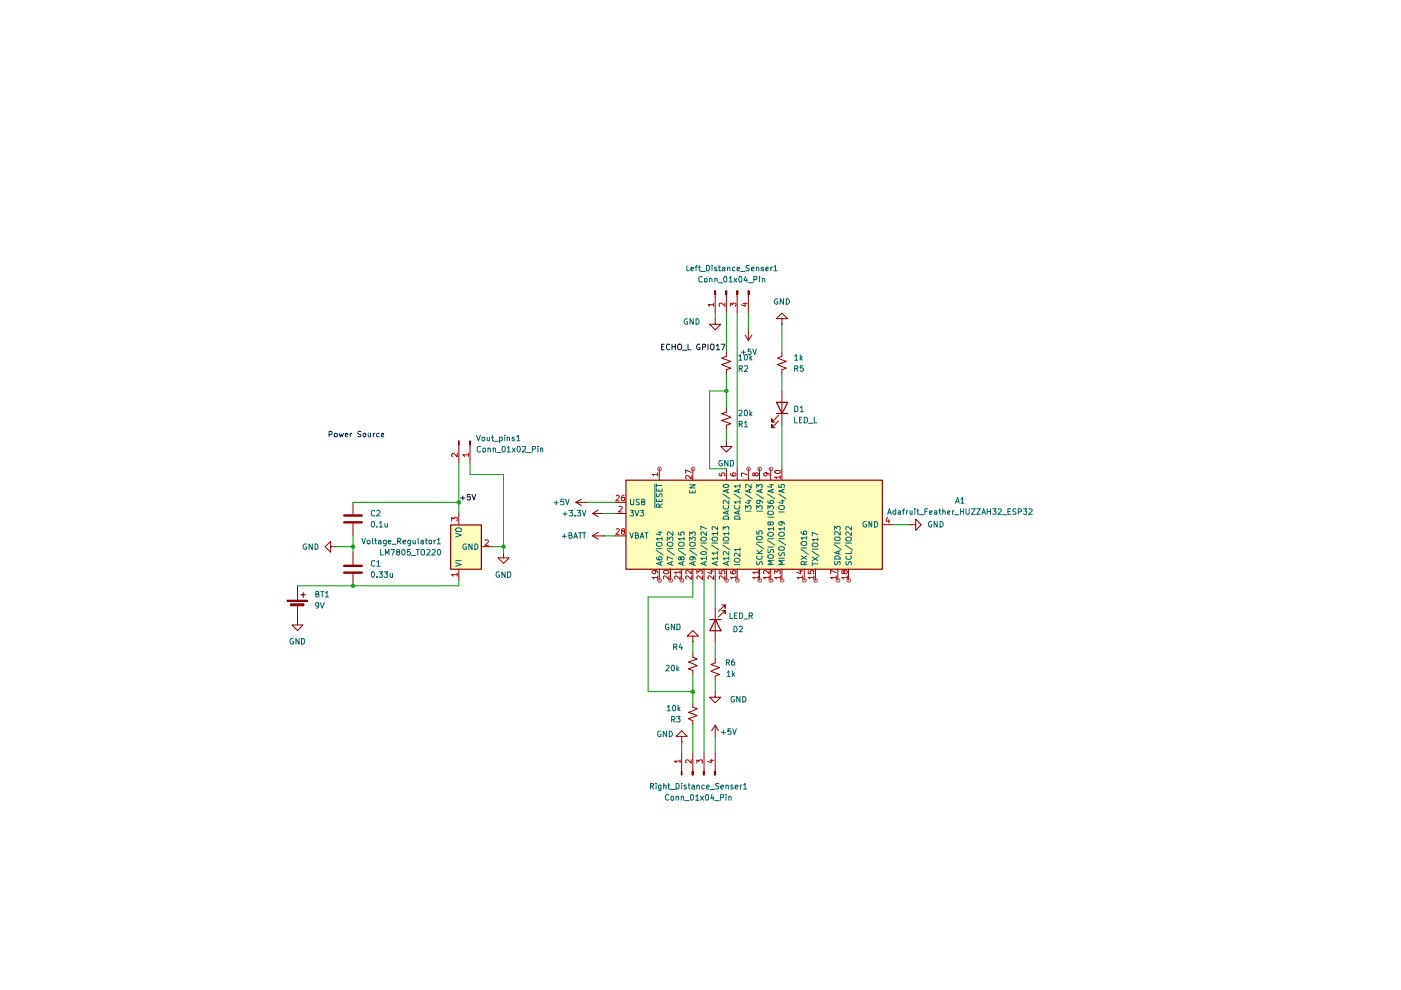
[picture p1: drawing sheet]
<svg xmlns="http://www.w3.org/2000/svg" width="297mm" height="210mm" viewBox="0 0 297 210" stroke-linecap="round" stroke-linejoin="round" font-family="sans-serif">
<g fill="#ffb">
<path d="M132.7 101.8h54.4v18.9h-54.4z"/>
<path d="M95.5 111.3h6.6v9.4h-6.6z"/>
</g>
<path d="M144.5 156.1h1.2l-1.2-1.2-1.2 1.2h1.2v1.2M144.5 157.3h.1M151.6 156.1h.1M151.6 153.8l-.7 1.1M151.6 153.8l.7 1.1M151.6 153.8v2.3" fill="none" stroke="#910000" stroke-width=".21"/>
<path d="M144.4 163.6h.2v.7h-.2z" fill="#910000"/>
<path d="M144.4 163.6h.2v.7h-.2z" fill="none" stroke="#910000" stroke-width=".21"/>
<path d="M146.7 163.6h.3v.7h-.3z" fill="#910000"/>
<path d="M146.7 163.6h.3v.7h-.3z" fill="none" stroke="#910000" stroke-width=".21"/>
<path d="M149.1 163.6h.3v.7h-.3z" fill="#910000"/>
<path d="M149.1 163.6h.3v.7h-.3z" fill="none" stroke="#910000" stroke-width=".21"/>
<path d="M151.5 163.6h.2v.7h-.2z" fill="#910000"/>
<g fill="none" stroke="#910000" stroke-width=".21">
<path d="M151.6 67.6v1.1h-1.1l1.1 1.2 1.2-1.2h-1.2M151.6 67.6h.1M154 74.6v.9l-1 .4 1.9 .7-1.9 .7 1.9 .8-.9 .3v.9M158 71l.7 1.2M158.7 69.9h.1M158.7 69.9v2.3M159.4 71l-.7 1.2M165.8 74.6v.9l-1 .4 1.9 .7-1.9 .7 1.9 .8-.9 .3v.9M165.8 67.6h1.2l-1.2-1.2-1.2 1.2h1.2v1.1M165.8 68.7h.1M154 93.5v1.2h1.2l-1.2 1.1-1.2-1.1h1.2M154 93.5h.1"/>
<path d="M154 86.4v1l-1 .3 1.9 .8-1.9 .7 1.9 .6-.9 .4v1M165.1 89.2l-1.4 1.5v-.7v.7h.6M165.1 88.1l-1.4 1.4v-.7v.7h.6M165.8 82.9v7.1M146.9 138.4v1l.9 .3-1.8 .7 1.8 .7-1.8 .7 .9 .4v.9M146.9 134.9h1.2l-1.2-1.2-1.2 1.2h1.2v1.2M146.9 136.1h.1M151.6 139.5v1l-.9 .4 1.9 .7-1.9 .7 1.9 .7-1 .3v1M151.6 128.9v7.2M153 128.3h.8v.6v-.6l-1.5 1.3M153 129.5h.8v.6v-.6l-1.5 1.3M144.5 159.7v3.9"/>
<path d="M146.9 149v.9l.9 .4-1.8 .7 1.8 .7-1.8 .7 .9 .4v1M146.9 159.7v3.9M149.3 159.7v3.9M151.6 146.6v1.2h1.2l-1.2 1.2-1.1-1.2h1.1M151.6 146.6h.1M151.6 159.7v3.9M151.5 163.6h.2v.7h-.2z"/>
</g>
<path d="M144.2 161.4h-1.2l.3 .3M144.2 161.1v.6M146.6 161.1v.7l-.7-.7h-.4l-.1 .2 .1 .4M147.7 161.8v-.7l.5 .4 .1-.4h.5v.7M150.5 161.2h.8M150.9 161v.7l-.9-.2" fill="none" stroke="#b90000" stroke-width=".21"/>
<path d="M164.6 85.3h2.4l-1.2 2.4zM164.6 87.7h2.4M150.5 131.4h2.4M151.7 131.4l1.2 2.3h-2.4z" fill="none" stroke="#910000" stroke-width=".25"/>
<g fill="none" stroke="#0f0f0f" stroke-width=".21">
<path d="M140.3 73.5h.3M140.8 73h-.5v1.2h.5M142 73.1l-.5-.1-.2 .2 .1 .8 .2 .2 .4-.2M142.5 73.5h.7M142.5 73v1.2M143.2 73v1.2M143.8 73h.6a.77 .77 0 0 1-.2 1.2l-.4-.1a.87 .87 0 0 1 0-1.1zM144.7 74.3h.9M145.9 73v1.2h.6M148.3 73h-.4a.67 .67 0 0 0-.2 .7 .67 .67 0 0 0 .5 .5l.2-.2v-.3h-.2M148.9 73.6l.6-.1v-.5h-.6v1.2M150.1 73v1.2"/>
<path d="M150.8 73h.4l.2 .2v.8l-.5 .2a.86 .86 0 0 1-.1-1.2zM151.9 73.3l.3-.3v1.2M151.9 74.2h.7M152.9 73h.8l-.5 1.2"/>
</g>
<path d="M151.5 61.6h.2v.8h-.2z" fill="#910000"/>
<path d="M151.5 61.6h.2v.8h-.2z" fill="none" stroke="#910000" stroke-width=".21"/>
<path d="M153.8 61.6h.3v.8h-.3z" fill="#910000"/>
<path d="M153.8 61.6h.3v.8h-.3z" fill="none" stroke="#910000" stroke-width=".21"/>
<path d="M156.2 61.6h.3v.8h-.3z" fill="#910000"/>
<path d="M156.2 61.6h.3v.8h-.3z" fill="none" stroke="#910000" stroke-width=".21"/>
<path d="M158.6 61.6h.2v.8h-.2z" fill="#910000"/>
<g fill="none" stroke="#910000" stroke-width=".21">
<path d="M151.6 62.4v4M154 62.4v4M156.3 62.4v4M158.6 61.6h.2v.8h-.2zM158.7 62.4v4M139.8 99.4v2.4M146.9 99.4v2.4M154 99.4v2.4M156.3 99.4v2.4M158.7 99.4v2.4M161 99.4v2.4M163.4 99.4v2.4"/>
<path d="M165.8 99.4v2.4M70.1 115.9v-1.1l-1.2 1.1 1.2 1.2v-1.2h1.2M71.3 115.9h.1M74.8 106.5v2.6M74.8 111v2.6M74.8 117.1v2.6M97.3 108.9v2.4M102 115.9h2.4M106.8 117.1v1.2h1.1l-1.1 1.2-1.2-1.2h1.2M106.8 117.1h.1M122.1 106.5h2.4M122.1 106.5l1.2 .7"/>
<path d="M123.3 105.8l-1.2 .7M124.5 106.5h.1M125.6 113.6h2.4M125.6 108.9h2.4M125.6 108.9l1.2 .7M125.6 113.6l1.2 .7M126.8 108.1l-1.2 .8M126.8 112.9l-1.2 .7M128 108.9h.1M128 113.6h.1M130.4 113.6h2.3M130.4 108.9h2.3"/>
<path d="M130.4 106.5h2.3M187 111.3h2.4M193 111.3h1.1v-1.2l1.2 1.2-1.2 1.1v-1.1M193 111.3h.1M60.9 127.3h4.3v.2h-4.3zM61.6 128h2.8v.4h-2.8zM63.1 131.3v1.2h1.2l-1.2 1.2-1.2-1.2h1.2M63.1 131.3h.1M63.1 124.2v3.1M63.1 128.3v3M74.8 121.6v2.6M97.3 120.6v2.4"/>
<path d="M139.8 120.6v2.4M142.2 120.6v2.4M144.5 120.6v2.4M146.9 120.6v2.4M149.3 120.6v2.4M151.6 120.6v2.4M154 120.6v2.4M156.3 120.6v2.4M161 120.6v2.4M163.4 120.6v2.4M165.8 120.6v2.4M170.5 120.6v2.4"/>
<path d="M172.9 120.6v2.4M177.6 120.6v2.4M179.9 120.6v2.4"/>
</g>
<g fill="none" stroke="#b90000" stroke-width=".21">
<path d="M151.3 64.6h-1.2l.4 .3M151.3 64.3v.6M153.7 64.3v.6l-.7-.6h-.4v.6M154.9 64.9v-.6l.4 .3 .1-.3h.5l.1 .1v.4l-.1 .1M157.6 64.3h.8M158 64.2v.7l-.9-.3M164.3 100l.2-.3h.8l.1 .2v.3a.75 .75 0 0 1-1.1-.2zM95.8 110.4v-.7l.5 .4 .1-.4h.5v.7M102.9 114.6l.5-.1 .1 .3-.7 .9h.7M130.6 112.2l.5-.1 .2 .3-.7 .9h.7M130.6 105.2l.5-.2 .2 .3-.7 .9h.7M131.2 107.4h.5l.2 .3-.8 .8h.8"/>
<path d="M132 112.6l-.3-.2 .3-.3 .4 .1v.3a.51 .51 0 0 0-.6 .7h.6v-.5l-.2-.1M132.3 105h-.2a.85 .85 0 0 0-.3 1.1h.6v-.5l-.5-.1-.2 .2M139.4 100.6h-1.1l.3 .3M139.4 100.2v.7M146.6 100.8v.7l-.7-.7h-.4l-.1 .2v.3l.1 .2M146.6 100.2l-1.2-.5v.7M152.5 100.3v.5l.6 .1-.2-.4 .3-.3h.2l.3 .3-.2 .4M154.9 100.4v.4l.9 .1 .2-.2-.2-.5-.4 .1-.1 .2 .2 .4M158.4 100.7l-1.2-.5v.8M160.1 100.5l.2-.3h.2l.3 .3-.1 .3-.4 .1-.4-.7-.3 .2v.4l.3 .1 .2-.2M162.4 100.2l.2 .3-.2 .4-.4-.1-.1-.3a.81 .81 0 0 1 1.2 0v.3M165.4 101.2h-1.1l.3 .1v.2"/>
<path d="M165.4 100.8v.7M188.1 109.6l-.2 .9h.7M188.5 110.2v.7M96.9 121.8h-1.1l.3 .4M96.9 121.5v.7M138.8 121h.1l.1 .4-.2 .3h-.3l-.2-.3 .1-.4h.8l.2 .2v.3M139.4 122.4h-1.1l.3 .4M139.4 122.1v.7M140.6 121.2l.3-.2h.7l.2 .2v.3a.75 .75 0 0 1-1.2-.3zM141.8 122.1v.8l-.8-.8-.4 .2 .2 .5M144.2 122.1v.8l-.9-.8-.3 .2 .2 .5M144.2 121.3h-1.2l.3 .2v.2"/>
<path d="M144.2 121v.7M146.6 122.1v.8l-.9-.8-.3 .2 .1 .5M146.6 121v.7l-.7-.7h-.4l-.1 .2v.3l.1 .2M147.7 121.7v-.7l.5 .3 .1-.3h.5v.7M148.9 122.1v.8l-.8-.8-.4 .2 .1 .5M150.5 121.1h.8M150.9 120.9v.8l-.9-.4M151.3 122.1v.8l-.8-.8-.4 .2 .1 .5M152.5 121v.6l.6 .1-.2-.2v-.3l.2-.2h.4l.2 .2v.3l-.2 .2M153.7 122.1v.8l-.9-.8-.3 .2 .1 .5M154.9 121.1v.4a.82 .82 0 0 0 1.1-.1l-.1-.4h-.5l-.1 .4 .2 .3M156 122.4h-1.1l.3 .4"/>
<path d="M156 122.1v.7M160.8 122.4h-1.2l.3 .4M160.8 121.3h-1.2l.3 .4M160.8 121v.7M160.8 122.1v.7M163.1 122.4h-1.2l.3 .4M163.1 121v.7l-.7-.7h-.3l-.2 .2v.3l.2 .2M163.1 122.1v.7M164.3 121.7v-.7l.5 .3v-.3h.6v.7M165.4 122.4h-1.1l.3 .4M165.4 122.1v.7M169.4 121.1h.8"/>
<path d="M169.8 120.9v.8l-.9-.4M170.2 122.4h-1.2l.3 .4M170.2 122.1v.7M171.4 121v.6l.6 .1-.2-.2v-.3l.2-.2h.5v.7M172.6 122.4h-1.2l.3 .4M172.6 122.1v.7M177.3 122.4h-1.2l.3 .4M177.3 121.4l-1.2-.5v.8M177.3 122.1v.7M179 121.2l.1-.2h.4l.2 .2v.2l-.3 .3h-.2l-.4-.7-.3 .1v.4l.1 .2 .4-.3M179.7 122.4h-1.2l.3 .4M179.7 122.1v.7"/>
</g>
<path d="M95.5 111.3h6.6v9.4h-6.6zM132.7 101.8h54.4v18.9h-54.4zM60.9 127.4h4.3M63.8 126.1h.9M64.3 125.7v.9" fill="none" stroke="#910000" stroke-width=".25"/>
<g fill="none" stroke="#006665" stroke-width=".21">
<path d="M96.6 119.3l1.2 .4-1.2 .4M96.6 113l1.2 .5-1.2 .4M96.6 112.2a.86 .86 0 0 1 1.2-.1v.4l-.2 .2h-.8zM96.6 118.9h1.2M98.8 115.4a.54 .54 0 0 0-.7 .6 .54 .54 0 0 0 .8 .4v-.4h-.3M100.1 115.3v1.2l-.7-1.2v1.2M100.7 115.3a.6 .6 0 0 1 .7 .6 .6 .6 0 0 1-.7 .6zM133.5 112.9l.4 1.2 .4-1.2M133.6 108.2h.7l-.4 .5 .4 .1v.5h-.7M133.7 105.8l.1 1.2h.5l.1-1.2M134.6 108.2l.4 1.2 .5-1.2M134.7 113.5h.4l.2-.1v-.4l-.6-.1v1.2l.6-.1 .1-.3-.3-.2"/>
<path d="M135.6 105.9h-.6v.4l.5 .2 .1 .3-.1 .2h-.6M135.7 114.1l.4-1.2 .4 1.2M135.7 108.2h.8l-.4 .5 .4 .2v.3l-.2 .2-.6-.1M135.8 113.8h.6M136.1 106.4l.6-.1v-.3l-.2-.2h-.4v1.2h.6v-.3l-.2-.3M136.7 112.9h.7M137.1 112.9v1.2M138.9 102.6v5.1M139.1 116.7l1.5 1M139.2 118.2v.3l.2 .2h.8l.2-.4-.3-.3-.4 .1-.1 .2 .1 .4h.2M139.2 115.1a.77 .77 0 0 1 1.2 .2l-.1 .4a.72 .72 0 0 1-1.1-.2zM139.2 105.8v.5h1.2v-.5"/>
<path d="M139.2 104.6l.1 .7h.3l.4-.7 .4 .3-.1 .4M139.2 103.6v.5h1.2v-.5M139.2 116.3h1.2M139.2 102.6v.7M139.2 103h1.2M139.5 112.9h.9M139.7 103.8v.3M139.7 106v.3M139.8 107.5l-.1-.6-.3-.1-.2 .2v.5h1.2M140 112.7v.8l-.9-.3M140 119.2v.5M140.4 119l-1.2 .5 1.2 .4"/>
<path d="M140.4 114.2h-1.2l.3 .4M140.4 113.9v.7M140.4 106.8l-.6 .5M141.5 114.6v-.7l.5 .4 .2-.4h.3l.2 .1-.1 .6M141.5 116.3h1.2M141.5 116.7l1.5 1M141.6 115.1a.87 .87 0 0 1 1.1 0v.6a.77 .77 0 0 1-1.2-.2zM142.3 119.2v.5M142.7 119l-1.2 .5 1.2 .4M142.7 118.5l-1.2-.5v.8M142.7 112.8v.7l-.9-.7-.3 .2 .1 .5M143.8 112.9v.5l.6 .1v-.6h.6l-.1 .6"/>
<path d="M143.8 116.3h1.2M143.8 116.7l1.6 1M143.9 115.1a.87 .87 0 0 1 1.1 0v.6a.77 .77 0 0 1-1.2-.2zM144.4 118.3l.2-.3 .4 .2-.1 .5h-.4l-.3-.7-.4 .3 .2 .4h.3l.1-.2M144.7 119.2v.5M145 119l-1.2 .5 1.2 .4M145 114.2h-1.2l.4 .4M145 113.9v.7M146.2 114.6v-.7l.5 .4 .2-.4h.3l.2 .1-.1 .6M146.2 113.5v-.7l.5 .4v-.3l.2-.1 .5 .1-.1 .6M146.2 104v.5h1.2v-.5M146.2 102.8h1.2l-1.2 .7h1.2"/>
<path d="M146.2 116.3h1.2M146.2 116.7l1.5 1M146.3 115.1a.87 .87 0 0 1 1.1 0v.6a.77 .77 0 0 1-1.2-.2zM146.7 118l.3 .3-.1 .4h-.5l-.2-.4a.81 .81 0 0 1 1.2 0v.3M146.8 104.1v.4M147.1 119.2v.5M147.4 119l-1.2 .5 1.2 .4M148.6 117.2a.78 .78 0 0 1 1.2 0v.1a.69 .69 0 0 1-1.2-.1zM148.6 115.6l1.4 1M148.6 115.1h1.2M148.7 114l.7-.1 .4 .3a.6 .6 0 0 1-.6 .5 .6 .6 0 0 1-.6-.5zM149.4 119.2v.5"/>
<path d="M149.8 119l-1.2 .5 1.2 .4M149.8 118.4h-1.2l.3 .3M149.8 112.8v.7l-.9-.7-.3 .2 .2 .5M149.8 112.1l-1.2-.5v.8M149.8 118v.7M150.9 115.6l1.5 1M151 115.1h1.1M151 114l.7-.1 .4 .3a.6 .6 0 0 1-.5 .5 .6 .6 0 0 1-.6-.5zM151.8 119.2v.5M152.1 119l-1.1 .5 1.1 .4M152.1 118.4h-1.1l.3 .3M152.1 117.3h-1.1l.3 .3"/>
<path d="M152.1 113.1h-1.1l.3 .4M152.1 111.7v.7l-.6-.7h-.5v.7M152.1 112.8v.7M152.1 116.9v.7M152.1 118v.7M153.2 115.6l1.6 1M153.2 104.7l1.6 1M153.3 112.4v-.7l.5 .3 .1-.3h.5v.7M153.3 115.1h1.2M153.4 114l.7-.1 .4 .3a.6 .6 0 0 1-.6 .5 .6 .6 0 0 1-.6-.5zM153.4 107.2l-.1 .2a.6 .6 0 0 0 .6 .6 .6 .6 0 0 0 .6-.6l-.1-.2M153.4 102.8h1l.1 .3a.78 .78 0 0 1-1.2 0z"/>
<path d="M153.5 109.5h.8l.2 .6h-1.2zM154.2 103.8v.6M154.2 108.4v.6M154.2 119.2v.5M154.5 119l-1.2 .5 1.2 .4M154.5 118.4h-1.2l.4 .3M154.5 116.9v.8l-.8-.8-.4 .3 .1 .4M154.5 113.1h-1.2l.4 .4M154.5 108.3l-1.2 .4 1.2 .4M154.5 106.1v.7l-.8-.7-.4 .2 .1 .5M154.5 103.7l-1.2 .4 1.2 .4M154.5 112.8v.7"/>
<path d="M154.5 118v.7M155.6 104.7l1.5 1M155.7 119.7h1.2M155.8 118.5l.7-.1 .4 .3a.6 .6 0 0 1-.6 .5 .6 .6 0 0 1-.6-.5zM155.8 107.2l-.1 .2a.6 .6 0 0 0 .6 .6 .6 .6 0 0 0 .6-.6l-.2-.2M155.9 109.5h.8l.2 .6h-1.2zM156.5 103.8v.6M156.5 108.4v.6M156.9 117.3v.7l-.9-.7-.3 .2 .1 .4M156.9 116.5h-1.2l.3 .3M156.9 108.3l-1.2 .4 1.2 .4M156.9 106.4h-1.2l.3 .4"/>
<path d="M156.9 103.7l-1.2 .4 1.2 .4M156.9 103h-1.2l.3 .4M156.9 102.7v.7M156.9 106.1v.7M156.9 116.2v.6M158 104.7l1.5 1M158.1 107.9v-.7l.4 .4 .1-.3 .4-.1 .3 .2v.4l-.2 .1M158.1 108.4h1.2M158.4 106.2h.9M158.8 106v.8l-.8-.3M158.9 103.8v.6M159.3 103.7l-1.2 .4 1.2 .4"/>
<path d="M159.3 102.7v.8l-.9-.8-.3 .1 .1 .6M160.4 115.3l1.5 1M160.4 104.7l1.5 1M160.4 119l.1 .7h.4l.4-.7 .3 .3-.1 .4M160.4 113.9l.2-.2h.9l.1 .5a.78 .78 0 0 1-1.2 0zM160.4 112.6v.6h.6v-.6l.4-.1 .2 .3-.1 .4M160.4 107.9v-.7l.5 .4 .1-.3 .4-.1 .2 .2v.4l-.1 .1M160.4 103.5v-.8l.5 .4 .1-.3h.5l.1 .5-.1 .2M160.4 117.3h1.2M160.4 116.7l.7 .6M160.4 115h1.2M160.4 108.4h1.2"/>
<path d="M160.5 117.9l-.1 .5a.67 .67 0 0 0 .7 .2 .67 .67 0 0 0 .5-.5l-.1-.2M161 106.1l.1 .1v.5l-.1 .1-.6-.1 .1-.5a.85 .85 0 0 1 1.1 .2v.3M161.3 103.8v.6M161.6 103.7l-1.2 .4 1.2 .4M161.6 116.7l-.6 .5M162.7 114.6l1.6 1M162.7 104.7l1.6 1M162.8 117.8a.86 .86 0 0 1 1.2 .1l-.2 .5h-.8l-.2-.2zM162.8 116.5v.5l.2 .2 .3-.2 .2-.5h.3l.2 .2-.1 .5M162.8 113a.77 .77 0 0 1 1.2 .2l-.1 .3a.72 .72 0 0 1-1.1-.1zM162.8 108.5l.2-.1h.8l.2 .5a.78 .78 0 0 1-1.2 0zM162.8 107.9v-.7l.4 .4 .1-.3 .4-.1 .3 .2v.4l-.2 .1"/>
<path d="M162.8 106.2v.3l.3 .2h.8v-.5l-.4-.1a.35 .35 0 0 0-.3 .3 .35 .35 0 0 0 .3 .4M162.8 116h1.2M162.8 114.2h1.2M162.8 109.6h1.2M163.2 102.8h.8M163.3 110.8l.1-.1h.4l.2 .1v.3l-.3 .2h-.2l-.3-.6h-.4v.5l.2 .1 .3-.2M163.6 102.6v.8l-.9-.3M163.7 103.8v.6M164 118.9h-1.2l.9 .4-.9 .4h1.2M164 112.1h-1.2l.4 .3M164 103.7l-1.2 .4 1.2 .4M164 111.8v.6"/>
<path d="M165.1 116.2a.86 .86 0 0 1 1.2-.1v.4l-.2 .2h-.8zM165.1 102.8v.5l.6 .1-.1-.6h.7l-.1 .6M165.1 114.2h1.2M165.1 118.4h1.2M165.1 114.6l1.5 1M165.1 108.5h1.2M165.1 104.7l1.5 1M165.2 117.2l-.1 .4 .3 .3 .2-.1 .3-.6h.3l.1 .7M165.2 113a.87 .87 0 0 1 1.1 0v.5a.77 .77 0 0 1-1.2-.1zM165.2 107.4a.87 .87 0 0 1 1.1 0v.5a.77 .77 0 0 1-1.2-.2zM165.5 106.2h.8M165.6 110.7h.2l.1 .4-.3 .2h-.2l-.3-.2 .2-.4h.7l.3 .1v.4"/>
<path d="M165.9 106v.8l-.8-.3M165.9 103.8v.6M166.3 118.9h-1.2l.8 .4-.8 .4h1.2M166.3 112.1h-1.2l.3 .3M166.3 103.7l-1.2 .4 1.2 .4M166.3 111.8v.6M169.8 112.7v.2a.93 .93 0 0 0 1.2 .3v-.5l-.5-.1-.2 .1v.5l.2 .1M169.8 117.9l1.2 .7M169.8 116.5l1.6 1M169.8 116.2h1.2M169.9 115a.87 .87 0 0 1 1.1 0v.5a.77 .77 0 0 1-1.2-.2zM170.5 119.7v-.5l-.2-.2h-.3l-.2 .2v.5h1.2"/>
<path d="M171 114h-1.2l.4 .4M171 119l-.5 .4M171 117.9l-1.2 .7M171 113.7v.7M172.1 116.8l1.6 1.1M172.2 119.2v.7M172.2 119.5h1.2M172.2 118.1l1.2 .8M172.2 116.4h1.2M172.4 115.1h.8l.2 .6a.65 .65 0 0 1-.7 .2 .65 .65 0 0 1-.5-.5zM173.4 114.4h-1.2l.4 .3M173.4 113.4l-1.2-.5v.7"/>
<path d="M173.4 118.1l-1.2 .8M173.4 114v.7M176.9 115.5l1.5 1M177 112.4v-.8l.4 .4 .1-.3h.6v.7M177 115.1h1.1M177 119v.7h.4l.4-.7 .3 .3v.4M177 118.1a.61 .61 0 0 1 .8-.2 .61 .61 0 0 1 .3 .6h-1.1zM177.1 113.9h.9l.1 .5a.65 .65 0 0 1-.6 .3 .65 .65 0 0 1-.5-.6zM177.8 116.8v.6M178.1 116.8l-1.1 .4 1.1 .3M178.1 112.7v.8l-.8-.8-.3 .2v.5M179.2 115.6l1.6 1"/>
<path d="M179.3 115.1h1.2M179.4 119v.7h.3l.5-.7 .3 .3-.1 .4M179.4 117.9l-.1 .2a.6 .6 0 0 0 .6 .5 .6 .6 0 0 0 .6-.5l-.2-.2M179.5 114h.8l.2 .2-.1 .4-.3 .1-.6-.1-.2-.2zM180.5 116.8v.5h-1.2M180.5 112.8v.7l-.8-.7-.4 .2 .1 .5M180.5 111.7v.7l-.7-.7h-.4v.7M183.6 110.7l-.2-.1a.61 .61 0 0 0-.4 .6 .61 .61 0 0 0 .5 .6l.2-.1v-.4h-.2M184.8 110.6v1.2l-.6-1.2v1.2M185.4 110.6l.6 .1 .1 .4-.1 .5-.3 .2h-.3z"/>
</g>
<path d="M61.6 128.2h2.8" fill="none" stroke="#910000" stroke-width=".42"/>
<path d="M73 120h3.7M73 109.3h3.7M73 110.7h3.7M73 121.4h3.7" fill="none" stroke="#910000" stroke-width=".51"/>
<path d="M97.6 105.6h1M98.1 105.2v.8M99.7 104.8h-.6v.6l.6-.1v.7l-.6-.1M100.1 104.8l.4 1.2 .3-1.2" fill="none" stroke="#0f0f0f" stroke-width=".21"/>
<path d="M99.6 93.5h.1v.8h-.1z" fill="#910000"/>
<path d="M99.6 93.5h.1v.8h-.1z" fill="none" stroke="#910000" stroke-width=".21"/>
<path d="M97.2 93.5h.2v.8h-.2z" fill="#910000"/>
<path d="M97.2 93.5h.2v.8h-.2zM97.3 94.3v3.9M99.7 94.3v3.9" fill="none" stroke="#910000" stroke-width=".21"/>
<path d="M96.9 96.1v.8l-.8-.8-.3 .3 .1 .4M99.3 96.4h-1.2l.4 .4M99.3 96.1v.7" fill="none" stroke="#b90000" stroke-width=".21"/>
<g fill="none" stroke="#090" stroke-width=".21">
<path d="M151.6 66.4v1.2M154 66.4v8.2M154 79.3v7.1M156.3 66.4v33M158.7 66.4v3.5M165.8 68.7v5.9M165.8 79.3v3.6M97.3 98.2v10.7M99.7 98.2v2.4h7.1v16.5M154 82.9h-3.5v16.5h3.5M154 91.2v2.3M165.8 90v9.4"/>
<path d="M71.3 115.9h3.5M74.8 106.5h22.5M74.8 113.6v3.5M104.4 115.9h2.4M124.5 106.5h5.9M128 108.9h2.4M128 113.6h2.4M189.4 111.3h3.6M97.3 123v1.2h-34.2M146.9 123v3.6h-9.5v20h9.5M146.9 136.1v2.3M149.3 123v36.7"/>
<path d="M151.6 123v5.9M151.6 136.1v3.4M144.5 157.3v2.4M146.9 143.1v5.9M146.9 153.8v5.9M151.6 144.3v2.3M151.6 156.1v3.6"/>
</g>
<g fill="none" stroke="#0000ca" stroke-width=".21">
<path d="M69.8 92.1l.6-.1v-.5l-.6-.1v1.2M71.9 91.9l.2 .7 .3-.5 .2 .5 .2-.7M73.2 92.3l.5-.2-.1-.2h-.4v.6h.5M74.3 91.9v.7M74.6 91.9l-.3 .2M76.5 91.5l-.5-.1-.1 .2v.3l.6 .4-.2 .3-.4-.1M77 91.9h.6v.6h-.6zM78.1 91.9v.6l.1 .1 .4-.1M78.6 91.9v.7M79.2 91.9v.7M79.5 91.9l-.3 .2M80.4 91.9a.36 .36 0 0 0-.6 .2v.3a.36 .36 0 0 0 .6 .1"/>
<path d="M80.9 92.3l.5-.2v-.2h-.4l-.1 .1v.5l.1 .1 .4-.1"/>
<circle cx="71.2" cy="92.2" r=".39"/>
</g>
<g fill="#090">
<circle cx="146.9" cy="146.6" r=".47"/>
<circle cx="154" cy="82.9" r=".47"/>
<circle cx="106.8" cy="115.9" r=".47"/>
<circle cx="74.8" cy="124.2" r=".47"/>
<circle cx="74.8" cy="115.9" r=".47"/>
<circle cx="97.3" cy="106.5" r=".47"/>
</g>
<g fill="none" stroke="#006665" stroke-width=".21">
<path d="M145.6 56.3v1.1h.5M146.5 57.1l.6-.2-.2-.3-.4 .2v.4l.1 .2h.4M147.4 56.6h.4M147.8 56.3l-.2 .2v.9M148.1 56.6h.4M148.3 56.3v1.1h.2M148.6 57.6h.9M148.8 58.8l-.3-.2-.3 .3v.6l.1 .3 .5-.1M149.4 59.1h.5v.7l-.5-.1zM149.8 56.3h.5l.2 .3v.5l-.2 .3h-.5zM150.5 59.1l.3-.1 .2 .2v.6M150.5 59v.8"/>
<path d="M151 56.3v.1M151 56.6v.8M151.6 59.1l.3-.1 .2 .2v.6M151.6 59v.8M152 56.7l-.4-.1-.1 .2 .1 .3h.4v.3h-.5M152.3 59.9h.9M152.3 56.6h.5M152.5 56.3v.9l.1 .2h.2M153.2 56.7h.5v.7h-.5v-.3l.5-.2M153.6 58.7l.2-.1 .3 .2v.8l-.2 .2h-.3l-.2-.4zM154.3 56.7l.3-.1 .2 .2v.6M154.3 56.6v.8"/>
<path d="M154.6 58.9l.3-.3v1.2M154.6 59.8h.7M155.6 59l.6 .8M155.8 56.7l-.4-.1-.1 .3 .1 .5h.4M156.2 59l-.6 .8M156.3 57.1l.5-.2v-.2h-.5v.7h.5M156.9 58.6a.75 .75 0 0 1 .2 1.2h-.3l-.2-.4 .1-.6zM157.1 57.6h.9M158.1 58.6l-.4 .8h.8M158.3 59v.8M158.7 59.9h.9M158.8 56.3h-.5l-.1 .2v.2l.6 .3v.3l-.6 .1"/>
<path d="M159.3 57.1l.6-.2v-.2h-.6v.7h.6M159.9 59.3l.5-.1v-.5l-.5-.1v1.2M160.4 56.7h.5v.7M160.4 56.6v.8M161 58.6v.2M161 59v.8M161.6 59.1l.4-.1 .1 .2v.6M161.6 59v.8M161.9 56.7l-.4-.1-.1 .2 .1 .3h.4v.3h-.5M162.4 57.1l.5-.2v-.2h-.5v.7h.5M163.4 56.6v.8M163.7 56.6l-.3 .3"/>
<path d="M164.1 56.6l.3-.3v1.1M164.1 57.4h.7M145.7 67.6h-.1a.66 .66 0 0 0-.6 .4 .66 .66 0 0 0 .3 .7h.5v-.5h-.3M147 67.6v1.1l-.7-1.1v1.1M147.6 67.6a.66 .66 0 0 1 .6 .4 .66 .66 0 0 1-.2 .7h-.4zM156.6 75.5l.4-.3v1.2M156.6 76.4h.7M156.7 78.1h.6v-.5h-.6v1.1M157 78.1l.4 .6M157.1 74.7h1M157.6 74.3v.9M157.8 75.4l.2-.2a.6 .6 0 0 1 .6 .4 .6 .6 0 0 1-.3 .7l-.2 .1-.3-.3z"/>
<path d="M157.8 77.6h.7v.5l-.7 .6h.7M159 75.2v1.2M159.1 75.9l.3 .5M159.2 74h-.5l-.1 .5h.6v.6l-.5 .1-.1-.2M159.4 75.5l-.4 .5M159.6 74l.4 1.2 .4-1.2M164.8 63.4h-.4l-.2 .4 .1 .5 .3 .2 .3-.1v-.4h-.2M166.1 63.3v1.2l-.7-1.2v1.2M166.7 63.3l.4 .1 .3 .6a.57 .57 0 0 1-.7 .5zM168.5 75.5l.3-.3v1.2M168.5 78.1h.7v-.5h-.7v1.1M168.5 76.4h.7"/>
<path d="M168.8 78.1l.4 .6M169.7 75.2v1.2M169.8 75.9l.3 .5M170.1 75.5l-.4 .5M170.3 77.6h-.6v.5h.6v.4l-.2 .2-.4-.1M101 92.3l.4 1.2 .5-1.2M101.9 94.7h-.6l-.1 .2 .1 .8 .2 .1 .4-.1M102.2 92.8l.5-.1v.7h-.5zM102.4 95.2l.1-.2 .4 .1v.7h-.4l-.1-.1zM103.3 92.7v.6l.2 .2 .3-.1M103.5 95.2l.1-.2 .4 .2v.6M103.5 95v.8"/>
<path d="M103.8 92.7v.8M104.2 92.7h.4M104.4 92.3v1.1l.2 .1M104.6 95.2l.1-.2 .4 .2v.6M104.6 95v.8M104.7 93.6h1M105.3 95.9h1M105.9 93.4a.36 .36 0 0 0 .6-.2l-.1-.5h-.5v1.2M106.6 94.7h.3l.2 .1v.8l-.3 .2a.71 .71 0 0 1-.2-1.1zM107 92.3v.1M107 92.7v.8M107.5 95l.4-.3v1.1"/>
<path d="M107.5 92.8l.5-.1v.8M107.5 95.8h.7M107.5 92.7v.8M108.6 95l.6 .8M109.1 92.7h-.5l-.1 .2 .1 .1 .5 .1v.3h-.6M109.2 95l-.6 .8M109.6 92.6l.3-.3v1.2M109.6 93.5h.6M109.7 94.7h.1a.59 .59 0 0 1 .6 .3 .59 .59 0 0 1-.2 .7l-.1 .1-.4-.1zM110.7 94.7h.7v.5l-.7 .6h.7M111.7 95.9h.9M112.9 95.2h.6v-.5h-.6v1.1"/>
<path d="M114 94.7h.1M114 95v.8M114.6 95.2l.2-.2 .3 .1v.7M114.6 95v.8M153.1 97.6h-.4a.67 .67 0 0 0-.3 .7 .67 .67 0 0 0 .5 .5l.3-.2v-.3h-.3M154.3 97.6v1.2l-.6-1.2v1.2M154.9 97.6h.5a.7 .7 0 0 1 .1 .8 .7 .7 0 0 1-.6 .4zM156.6 87h.7v.5l-.7 .6h.7M156.7 89.9h.6v-.5l-.6-.1v1.2M157 89.9l.4 .6M157.8 89.7l.4-.4v1.2M157.8 90.5h.7"/>
<path d="M157.9 87h.3a.64 .64 0 0 1 .3 .6 .64 .64 0 0 1-.4 .5l-.3-.2zM159 87v1.1M159.1 87.7l.3 .4M159.4 87.4l-.4 .4M168.5 88.5v1.2h.6M168.5 86.1h.5l.2 .3v.6l-.4 .3h-.3zM169.5 89h.3M169.7 86.4l.3-.3v1.2M169.7 87.3h.6M170 88.5h-.5v1.2h.5M170.5 88.5h.5l.2 .2v.6l-.3 .4h-.4zM171.4 89.7h1"/>
<path d="M172.6 88.5v1.2h.6M64.9 115.4a.54 .54 0 0 0-.6 .6 .54 .54 0 0 0 .7 .4v-.4h-.2M66.2 115.3v1.2l-.7-1.2v1.2M66.8 115.3l.6 .3v.6l-.3 .3h-.3zM76.7 114.1l.4 1.2 .4-1.2M77.8 114.7l.2-.1h.3l.2 .1-.1 .5h-.5zM78.8 110.7l.3-.1a.64 .64 0 0 1 .3 .6 .64 .64 0 0 1-.4 .6l-.3-.3zM79 114.1v1.1l.2 .1M79.4 119l-.5-.1-.2 .2 .1 .8 .3 .2 .3-.2M79.4 108.4l-.3-.2-.4 .3v.6l.2 .3 .5-.1M79.4 114.6h.4M79.6 114.1v1l.2 .2"/>
<path d="M79.9 111.7v.1M79.9 119.2l.4-.3v1.2M79.9 108.4l.4-.2 .3 .3-.8 .9h.8M80.3 114.6h.4l.1 .7M80.4 110.9l.4-.3v1.2M80.4 111.8h.7M80.7 116.5v1.2h.6M80.8 114.8l-.5 .1-.1 .2 .1 .2 .5-.1M81.6 111v.7h.5M81.7 117.7v-1.2l.3 .8 .5-.8v1.2M81.9 115.2a.36 .36 0 0 1-.6-.1l.1-.5h.5v.9l-.3 .2h-.2M82.1 111v.8"/>
<path d="M82.3 114.9l.6-.1-.1-.2h-.4l-.1 .1v.4l.2 .2 .3-.1M82.9 116.5h.8l-.6 1.2M83.1 115.4h.9M84.3 117l-.2-.2a.35 .35 0 0 1 .3-.3 .35 .35 0 0 1 .4 .3l-.7 .4v.2l.2 .3 .5-.3v-.2l-.3-.2M84.3 114.7h.5l.2-.1-.1-.4-.6-.1v1.2M84.6 114.7l.4 .6M85.3 116.6l.3-.1 .3 .3v.6l-.3 .3-.3-.2a.69 .69 0 0 1 0-.9zM85.4 114.9l.6-.1-.1-.2h-.4l-.1 .1v.4l.2 .2 .3-.1M87 116.5h-.6v.6l.4-.2 .2 .3v.2l-.2 .3-.4-.2M87 115.2a.36 .36 0 0 1-.6-.1l.1-.5h.5v.9l-.2 .2h-.3M87.2 117.8h.9M87.5 114.6v.5l.2 .2 .4-.1"/>
<path d="M88.1 114.6v.7M88.2 116.5h.7M88.6 116.5v1.2M88.6 114.1v1l.2 .2M89.2 114.6h.5v.7M89.3 116.7l.3-.2 .4 .2v.8l-.3 .2-.4-.2zM89.7 114.8l-.5 .1v.3h.5M90.2 114.6h.4M90.3 114.1v1.1l.3 .1M90.5 116.6l.4-.1 .3 .3-.8 .9h.8M91 114.6h.5v.6h-.5zM91.6 116.6l.4-.1 .3 .3-.8 .9h.8"/>
<path d="M92 114.6v.7M92.4 114.6l-.4 .1M92.7 114.5l.3-.4v1.2M92.7 115.3h.7M92.9 116.6l.2-.1 .3 .3v.6l-.3 .3-.2-.2a.69 .69 0 0 1 0-.9zM117.5 106.6h.9M117.9 106.2v.8M119.2 113.7h.9M119.4 109h.8M119.5 105.8h-.5l-.1 .6 .6-.1v.6h-.6M119.6 113.2v.9M119.8 108.5v.9"/>
<path d="M119.9 105.8l.4 1.2 .3-1.2M120.6 108.2h.8l-.4 .5h.3l.1 .2-.1 .5-.7-.1M120.6 113.5h.6v-.5l-.6-.1v1.2h.5l.2-.4-.3-.2M121.7 114.1l.3-1.2 .4 1.2M121.8 113.8h.5M121.9 109.3v.1M122.3 108.2h.8l-.4 .5h.3v.7l-.7-.1M122.7 112.9h.7M123 112.9v1.2M123.4 108.2l.5 1.2 .3-1.2M123.5 112.9h.7M123.9 112.9v1.2"/>
<path d="M188.2 109.1l.4-1.2 .4 1.2M188.3 108.7h.6M189.9 108.4a.36 .36 0 0 0-.6 .1l.1 .5h.5M189.9 107.9v1.2M190.4 108.4h.5v.7M190.9 108.5l-.5 .2v.3l.2 .1 .3-.1M191.3 108.3h.5M191.8 107.9l-.3 .1v1.1M192.2 108.3v.8M192.5 108.3l-.3 .2M193 108.3v.7h.4M193.4 108.3v.8"/>
<path d="M194 107.9v.1M194 108.3v.8M194.4 108.3h.4M194.6 107.9v1.1l.2 .1M194.9 109.1h.9M196.1 108.5h.4M196.7 107.9h-.6v1.2M197.1 108.7l.5-.2v-.1h-.5v.6h.5M197.5 110.7a.45 .45 0 0 0-.7 .1v.7a.45 .45 0 0 0 .7 .2v-.4h-.1M198.1 108.4h.5v.7M198.6 108.5l-.5 .2v.3l.2 .1 .3-.1M198.7 110.6v1.2l-.7-1.2v1.2"/>
<path d="M199.1 108.3h.4M199.2 107.9v1l.3 .2M199.3 110.6a.6 .6 0 0 1 .7 .6 .6 .6 0 0 1-.7 .6zM199.9 108.4l.3-.1 .2 .2v.6M199.9 107.9v1.2M200.9 108.7l.5-.2v-.1h-.5v.6h.5M201.9 108.3v.8M202.3 108.3l-.4 .2M202.4 109.1h.9M202.6 106.7l.4-1.2 .4 1.2M202.7 106.3h.6M203.6 108.5h.7"/>
<path d="M203.6 107.9v1.2M203.7 105.8h.2l.1-.3v1.2M203.7 106.7h.7M204.3 107.9v1.2M204.8 107.9v1l.3 .2 .4-.1v-1.1M206 107.9h.8l-.8 1.2h.8M207.1 107.9h.8l-.8 1.2h.8M208.2 109.1l.3-1.2 .5 1.2M208.3 108.7h.5M209.3 108.5h.7M209.3 107.9v1.2M210 107.9v1.2"/>
<path d="M210.5 107.9h.7l-.4 .5 .4 .1v.5h-.7M211.7 108l.4-.1 .2 .3-.7 .9h.7M212.5 109.1h.9M213.7 108.5h.4M214.3 107.9h-.6v1.2h.6M215.4 107.9h-.4l-.3 .2 .1 .3 .6 .2v.4h-.7M215.9 108.5h.6v-.6h-.6v1.2M217 107.9h.7l-.4 .5 .4 .1v.5h-.7M218.2 108l.4-.1 .3 .3-.8 .9h.8M62.1 135.5l-.2-.1a.61 .61 0 0 0-.4 .6 .61 .61 0 0 0 .5 .6l.2-.1v-.4h-.2M63.4 135.4v1.2l-.7-1.2v1.2M63.9 135.4a.6 .6 0 0 1 .7 .6 .6 .6 0 0 1-.7 .6z"/>
<path d="M67 126h.4l.2-.2v-.3l-.2-.1h-.4v1.2l.6-.1v-.3l-.2-.2M67.6 128.3l-.2 .2h-.3l-.2-.2 .1-.5h.6v.9l-.5 .2M67.9 127.8l.4 1.1 .4-1.1M68 125.4h.7M68.3 125.4v1.2M69 125.7l.3-.3v1.2M69 126.6h.7M78.7 121.4l.2-.2a.6 .6 0 0 1 .6 .5 .6 .6 0 0 1-.3 .6l-.2 .1-.3-.2zM79.9 122.3v.1M79.9 120.1h.7M80.3 121.2h.8l-.4 .5 .3 .1 .1 .4-.2 .2h-.4l-.2-.1M81.4 121.2h.8l-.4 .5 .4 .2-.1 .4-.5 .1-.2-.1"/>
<path d="M82.7 121.6v.7l.2 .1 .3-.1M83.2 121.6v.8M105.8 121.2h-.4a.67 .67 0 0 0-.2 .7 .67 .67 0 0 0 .5 .5l.2-.1v-.4h-.2M107.1 121.2v1.2l-.7-1.2v1.2M107.6 121.2h.5l.2 .3v.6l-.4 .3h-.3zM141.7 132.3h-.4a.67 .67 0 0 0-.2 .7 .67 .67 0 0 0 .5 .5l.2-.2v-.3h-.2M142.8 137.2h.6l.1-.5-.7-.1v1.2M143 132.3v1.2l-.7-1.2v1.2M143.2 137.2l.3 .6M143.5 132.3h.5l.2 .3v.6l-.4 .3h-.3zM144.3 136.5l-.3 .8h.7M144.5 137v.8"/>
<path d="M154.8 130v1.1h.6M155.6 139.9l-.5 .2v.9h.6l.1-.5-.3-.2h-.2l-.2 .2M155.6 132.8a.66 .66 0 0 1 .7 .4 .66 .66 0 0 1-.3 .7h-.4zM155.7 130.6h.4M156.3 130h-.6v1.1h.6M156.7 132.9l.2-.1h.3l.2 .1v.4l-.7 .6h.7M156.8 130l.6 .1 .1 .4-.1 .5-.3 .1h-.3zM157.7 131.2h.9M158.8 130.6h.6l.1-.6h-.7v1.1M159.2 130.6l.3 .5M140.1 155h-.5l-.2 .3v.6l.2 .2h.5v-.4h-.1M141.2 141.1h.4l.3 .3-.8 .8h.8"/>
<path d="M141.3 155v1.2l-.7-1.2v1.2M141.5 149.9l.3-.4v1.2M141.5 150.7h.7M141.9 155h.4a.66 .66 0 0 1 .3 .8 .66 .66 0 0 1-.7 .4zM142.4 141.1h.3a.78 .78 0 0 1 0 1.1h-.3zM142.4 152.6h.4l.3-.5-.3-.2h-.4v1.2M142.7 152.6l.4 .5M142.8 149.5a.71 .71 0 0 1 .3 1.2h-.4l-.1-.4 .1-.6zM143.4 151.9h.8l-.4 .5h.3v.7l-.7-.1M143.5 141.1v1.1M143.6 141.8l.3 .4M143.8 149.5v1.2"/>
<path d="M143.8 150.3l.4 .4M143.9 141.5l-.4 .4M144.2 149.9l-.4 .5M152.9 155.3h.9M153.4 154.8v.9M154 140.5h.5l.2-.2-.1-.3-.6-.1v1.2M154.2 142.6l.3-.4v1.2M154.2 143.4h.6M154.3 140.5l.4 .6M154.9 154.5h-.6v.6l.5-.2 .2 .3-.1 .4h-.6M155.3 142.2v1.2M155.4 154.5l.3 1.2 .4-1.2"/>
<path d="M155.4 143l.4 .4M155.7 147.7a.45 .45 0 0 0-.7 .2v.7a.45 .45 0 0 0 .7 .2v-.5h-.2M155.8 142.7l-.5 .4M156.9 147.7v1.1l-.7-1.1v1.1M157.5 147.7l.6 .1 .1 .4-.1 .5-.4 .1h-.2zM137.9 166.7l.6-.1 .1-.3-.2-.2h-.5v1.2M138.2 166.7l.4 .6M139.1 166.1v.1M139.1 166.5v.8M140.1 166.5v1.1h-.5M140.1 166.5h-.3l-.2 .1v.5l.2 .2 .3-.1M140.7 166.6l.2-.1 .3 .1v.7"/>
<path d="M140.7 166.1v1.2M141.6 166.5h.5M141.7 166.1v1l.4 .2M141.8 168.6l-.5-.1a.67 .67 0 0 0-.2 .7 .67 .67 0 0 0 .5 .5l.2-.2M142.2 167.4h.9M142.3 168.9l.4-.1 .1 .2v.5l-.1 .2-.5-.3zM143.3 169l.2-.2 .3 .1v.8M143.3 166.1h.5a.66 .66 0 0 1 .2 .8 .66 .66 0 0 1-.7 .4zM143.3 168.8v.9M144.4 169l.2-.2 .3 .2v.7M144.4 168.8v.9M144.5 166.1v.1"/>
<path d="M144.5 166.5v.8M145.2 169.8h.9M145.5 166.5h-.3l-.2 .2 .5 .4-.1 .2-.4-.1M145.9 166.5h.4M146 166.1v1l.3 .2M146.4 168.7l.2-.2a.6 .6 0 0 1 .5 .4 .6 .6 0 0 1-.2 .7l-.3 .1-.2-.3zM146.7 166.5h.4l.1 .1v.7M147.2 166.8h-.4l-.2 .2 .2 .3 .4-.1M147.5 168.8l.3-.3v1.2M147.5 169.7h.7M147.7 166.6l.2-.1h.4v.8M147.7 166.5v.8"/>
<path d="M148.5 168.8l.7 .9M149.2 168.8l-.7 .9M149.4 166.5h-.4l-.2 .2v.3l.2 .3 .4-.1M149.7 168.5h.3l.2 .2v.7l-.3 .3a.71 .71 0 0 1-.2-1.2zM149.8 166.9l.6-.1-.2-.3-.4 .1v.5l.1 .2 .4-.1M150.6 167.4h.9M151 168.4l-.3 .8h.7M151.2 168.8v.9M151.6 169.8h.9M152.4 166.1h-.6v.5l.5 .2 .1 .2-.3 .3-.4-.1M152.7 169.1l.7-.1v-.4l-.7-.1v1.2M152.8 166.9l.6-.1-.2-.3-.4 .1v.5l.2 .2 .3-.1"/>
<path d="M153.9 168.5v.1M153.9 166.6l.2-.1 .3 .1v.7M153.9 166.5v.8M153.9 168.8v.9M154.5 169l.2-.2 .3 .2v.7M154.5 168.8v.9M155.4 166.5h-.3l-.2 .2 .5 .4-.1 .2-.4-.1M155.9 166.9l.6-.1-.2-.3-.4 .1v.5l.1 .2 .4-.1M157 166.5v.8M157.3 166.5l-.3 .2M157.6 166.5l.4-.4v1.2M157.6 167.3h.7"/>
</g>
<g fill="none" stroke="#b54549" stroke-width=".21">
<circle cx="139.8" cy="99.4" r=".38"/>
<circle cx="146.9" cy="99.4" r=".38"/>
<circle cx="158.7" cy="99.4" r=".38"/>
<circle cx="161.1" cy="99.4" r=".38"/>
<circle cx="163.4" cy="99.4" r=".38"/>
<circle cx="139.8" cy="123.1" r=".38"/>
<circle cx="142.2" cy="123.1" r=".38"/>
<circle cx="144.6" cy="123.1" r=".38"/>
<circle cx="154" cy="123.1" r=".38"/>
<circle cx="156.3" cy="123.1" r=".38"/>
<circle cx="161.1" cy="123.1" r=".38"/>
<circle cx="163.4" cy="123.1" r=".38"/>
<circle cx="165.8" cy="123.1" r=".38"/>
<circle cx="170.6" cy="123.1" r=".38"/>
<circle cx="172.9" cy="123.1" r=".38"/>
<circle cx="177.7" cy="123.1" r=".38"/>
<circle cx="180" cy="123.1" r=".38"/>
</g>
</svg>
